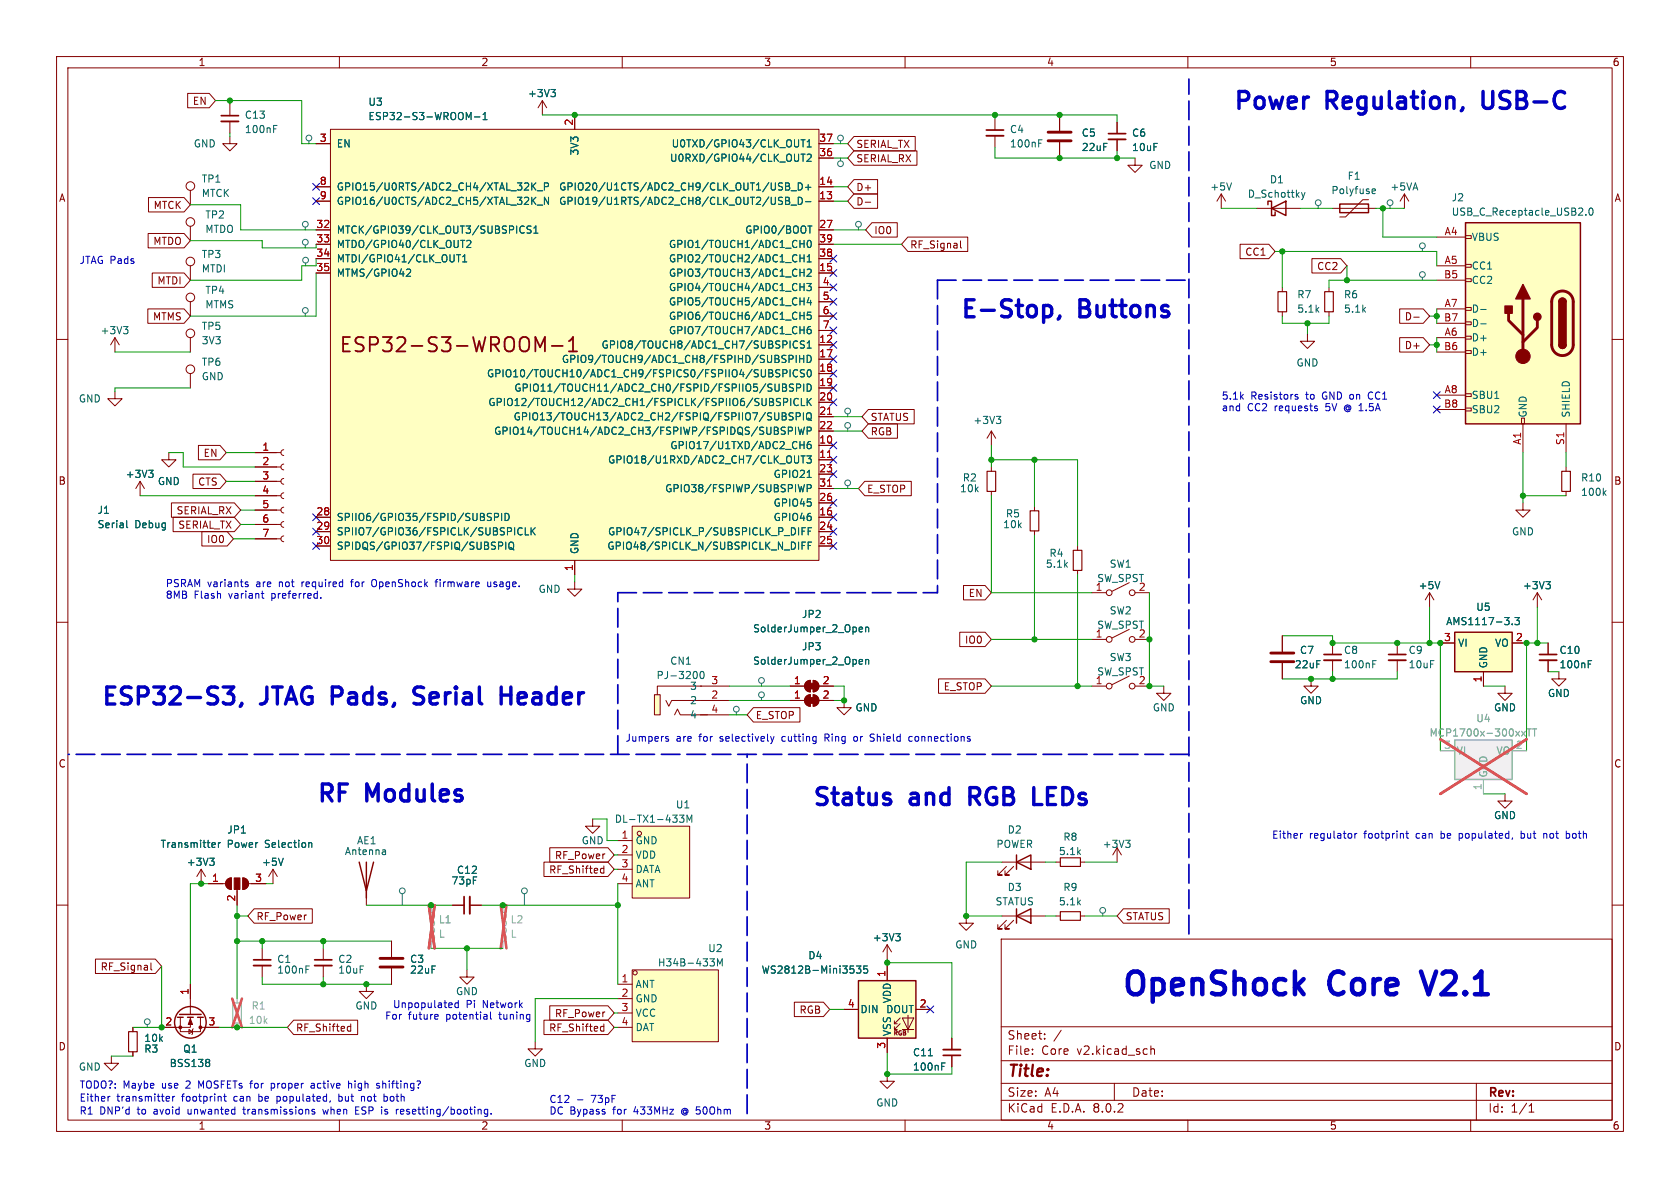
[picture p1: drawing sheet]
<svg xmlns="http://www.w3.org/2000/svg" width="297mm" height="210mm" viewBox="0 0 297 210" stroke-linecap="round" stroke-linejoin="round" font-family="sans-serif">
<defs><g id="words">
<g font-size="5.6" fill="#0000c2">
<text x="198.1" y="176.3">OpenShock</text>
<text x="235.3" y="176.3">Core</text>
<text x="253.5" y="176.3">V2.1</text>
</g>
<g font-size="4.2" fill="#0000c2">
<text x="217.9" y="19.6">Power</text>
<text x="234.7" y="19.6">Regulation,</text>
<text x="263.5" y="19.6">USB-C</text>
<text x="169.7" y="56.4">E-Stop,</text>
<text x="191" y="56.4">Buttons</text>
<text x="17.8" y="124.8">ESP32-S3,</text>
<text x="46.4" y="124.8">JTAG Pads,</text>
<text x="75.8" y="124.8">Serial</text>
<text x="92.3" y="124.8">Header</text>
<text x="55.9" y="142">RF</text>
<text x="64.9" y="142">Modules</text>
<text x="143.5" y="142.6">Status</text>
<text x="161.1" y="142.6">and</text>
<text x="172.8" y="142.6">RGB</text>
<text x="185.3" y="142.6">LEDs</text>
</g>
<text font-size="3.5" fill="#840000" x="59.8" y="62.7">ESP32-S3-WROOM-1</text>
<text font-size="2.8" fill="#840000" x="178" y="190.9">Title:</text>
<g font-size="2.1" fill="#840000">
<text x="178" y="184">Sheet:</text>
<text x="178" y="186.7">File:</text>
<text x="184.1" y="186.7">Core</text>
<text x="190.5" y="186.7">v2.kicad_sch</text>
<text x="178" y="196.9">KiCad</text>
<text x="178" y="194.1">Size:</text>
<text x="184.7" y="194.1">A4</text>
<text x="185.7" y="196.9">E.D.A.</text>
<text x="193.3" y="196.9">8.0.2</text>
<text x="200" y="194.1">Date:</text>
<text x="263" y="194.3">Rev:</text>
<text x="263" y="196.9">Id:</text>
<text x="267.1" y="196.9">1/1</text>
</g>
<g font-size="1.8" fill="#840000">
<text x="35" y="11.9">1</text>
<text x="85" y="11.9">2</text>
<text x="135" y="11.9">3</text>
<text x="185" y="11.9">4</text>
<text x="235" y="11.9">5</text>
<text x="285" y="11.9">6</text>
<text x="34" y="18.7">EN</text>
<text x="151.3" y="26.4">SERIAL_TX</text>
<text x="151.3" y="28.9">SERIAL_RX</text>
<text x="10.3" y="35.9">A</text>
<text x="151.3" y="34">D+</text>
<text x="285.3" y="35.9">A</text>
<text x="27.1" y="37.1">MTCK</text>
<text x="151.3" y="36.5">D-</text>
<text x="154.5" y="41.6">IO0</text>
<text x="27" y="43.5">MTDO</text>
<text x="160.8" y="44.1">RF_Signal</text>
<text x="220" y="45.4">CC1</text>
<text x="232.7" y="47.9">CC2</text>
<text x="27.7" y="50.5">MTDI</text>
<text x="26.9" y="56.8">MTMS</text>
<text x="248.3" y="56.8">D-</text>
<text x="248.3" y="61.9">D+</text>
<text x="153.8" y="77.2">RGB</text>
<text x="153.8" y="74.6">STATUS</text>
<text x="35.9" y="81">EN</text>
<text x="10.3" y="85.9">B</text>
<text x="34.9" y="86">CTS</text>
<text x="153.2" y="87.3">E_STOP</text>
<text x="285.3" y="85.9">B</text>
<text x="31.1" y="91.1">SERIAL_RX</text>
<text x="31.4" y="93.7">SERIAL_TX</text>
<text x="36.5" y="96.2">IO0</text>
<text x="171.1" y="105.7">EN</text>
<text x="170.5" y="114">IO0</text>
<text x="166.7" y="122.2">E_STOP</text>
<text x="133.5" y="127.3">E_STOP</text>
<text x="10.3" y="135.9">C</text>
<text x="285.3" y="135.9">C</text>
<text x="97" y="154.6">RF_Shifted</text>
<text x="98" y="152.1">RF_Power</text>
<text x="45.2" y="162.9">RF_Power</text>
<text x="198.9" y="162.9">STATUS</text>
<text x="17.7" y="171.8">RF_Signal</text>
<text x="141.2" y="179.4">RGB</text>
<text x="10.3" y="185.9">D</text>
<text x="52.2" y="182.6">RF_Shifted</text>
<text x="97" y="182.6">RF_Shifted</text>
<text x="98" y="180">RF_Power</text>
<text x="285.3" y="185.9">D</text>
<text x="35" y="199.9">1</text>
<text x="85" y="199.9">2</text>
<text x="135" y="199.9">3</text>
<text x="185" y="199.9">4</text>
<text x="235" y="199.9">5</text>
<text x="285" y="199.9">6</text>
</g>
<g font-size="1.8" fill="#006464">
<text x="93.2" y="17.4">+3V3</text>
<text x="43.2" y="23.7">100nF</text>
<text x="43.2" y="21.2">C13</text>
<text x="65" y="18.9">U3</text>
<text x="65" y="21.4">ESP32-S3-WROOM-1</text>
<text x="178.4" y="23.7">C4</text>
<text x="34.2" y="26.3">GND</text>
<text x="59.4" y="26.3">EN</text>
<text x="102.5" y="27.6" transform="rotate(-90 102.5 27.6)">3V3</text>
<text x="118.3" y="28.8">U0RXD/GPIO44/CLK_OUT2</text>
<text x="118.6" y="26.3">U0TXD/GPIO43/CLK_OUT1</text>
<text x="178.4" y="26.3">100nF</text>
<text x="191.1" y="24.4">C5</text>
<text x="191.1" y="26.9">22uF</text>
<text x="200" y="24.4">C6</text>
<text x="200" y="26.9">10uF</text>
<text x="35.6" y="32.5">TP1</text>
<text x="35.6" y="35">MTCK</text>
<text x="59.4" y="33.9">GPIO15/U0RTS/ADC2_CH4/XTAL_32K_P</text>
<text x="98.7" y="33.9">GPIO20/U1CTS/ADC2_CH9/CLK_OUT1/USB_D+</text>
<text x="203.1" y="30.1">GND</text>
<text x="213.9" y="33.9">+5V</text>
<text x="220.5" y="35.2">D_Schottky</text>
<text x="224.4" y="32.6">D1</text>
<text x="235.3" y="34.5">Polyfuse</text>
<text x="238.1" y="32">F1</text>
<text x="245.7" y="33.9">+5VA</text>
<text x="256.6" y="35.8">J2</text>
<text x="36.2" y="38.8">TP2</text>
<text x="36.2" y="41.4">MTDO</text>
<text x="59.4" y="41.5">MTCK/GPIO39/CLK_OUT3/SUBSPICS1</text>
<text x="59.4" y="36.4">GPIO16/U0CTS/ADC2_CH5/XTAL_32K_N</text>
<text x="98.7" y="36.4">GPIO19/U1RTS/ADC2_CH8/CLK_OUT2/USB_D-</text>
<text x="131.6" y="41.5">GPIO0/BOOT</text>
<text x="256.6" y="38.3">USB_C_Receptacle_USB2.0</text>
<text x="35.6" y="45.8">TP3</text>
<text x="59.4" y="44">MTDO/GPIO40/CLK_OUT2</text>
<text x="59.4" y="46.6">MTDI/GPIO41/CLK_OUT1</text>
<text x="118.2" y="46.6">GPIO2/TOUCH2/ADC1_CH1</text>
<text x="118.2" y="44">GPIO1/TOUCH1/ADC1_CH0</text>
<text x="260.1" y="42.8">VBUS</text>
<text x="260.1" y="47.9">CC1</text>
<text x="35.6" y="48.4">MTDI</text>
<text x="36.2" y="52.2">TP4</text>
<text x="59.4" y="49.1">MTMS/GPIO42</text>
<text x="118.2" y="49.1">GPIO3/TOUCH3/ADC1_CH2</text>
<text x="118.2" y="51.7">GPIO4/TOUCH4/ADC1_CH3</text>
<text x="229.2" y="52.9">R7</text>
<text x="237.5" y="52.9">R6</text>
<text x="260.1" y="50.4">CC2</text>
<text x="17.7" y="59.3">+3V3</text>
<text x="35.6" y="58.5">TP5</text>
<text x="36.2" y="54.7">MTMS</text>
<text x="118.2" y="54.2">GPIO5/TOUCH5/ADC1_CH4</text>
<text x="118.2" y="56.7">GPIO6/TOUCH6/ADC1_CH5</text>
<text x="118.2" y="59.3">GPIO7/TOUCH7/ADC1_CH6</text>
<text x="229.2" y="55.5">5.1k</text>
<text x="237.5" y="55.5">5.1k</text>
<text x="260.1" y="55.5">D-</text>
<text x="260.1" y="58">D-</text>
<text x="35.6" y="64.9">TP6</text>
<text x="35.6" y="61.1">3V3</text>
<text x="99.2" y="64.4">GPIO9/TOUCH9/ADC1_CH8/FSPIHD/SUBSPIHD</text>
<text x="106.2" y="61.8">GPIO8/TOUCH8/ADC1_CH7/SUBSPICS1</text>
<text x="229.1" y="65">GND</text>
<text x="260.1" y="60.6">D+</text>
<text x="260.1" y="63.1">D+</text>
<text x="13.8" y="71.3">GND</text>
<text x="35.6" y="67.4">GND</text>
<text x="86" y="66.9">GPIO10/TOUCH10/ADC1_CH9/FSPICS0/FSPIIO4/SUBSPICS0</text>
<text x="86.2" y="72">GPIO12/TOUCH12/ADC2_CH1/FSPICLK/FSPIIO6/SUBSPICLK</text>
<text x="90.8" y="69.4">GPIO11/TOUCH11/ADC2_CH0/FSPID/FSPIIO5/SUBSPID</text>
<text x="260.1" y="70.7">SBU1</text>
<text x="87.3" y="77.1">GPIO14/TOUCH14/ADC2_CH3/FSPIWP/FSPIDQS/SUBSPIWP</text>
<text x="90.7" y="74.5">GPIO13/TOUCH13/ADC2_CH2/FSPIQ/FSPIIO7/SUBSPIQ</text>
<text x="172" y="75.2">+3V3</text>
<text x="260.1" y="73.3">SBU2</text>
<text x="270.1" y="73.9" transform="rotate(-90 270.1 73.9)">GND</text>
<text x="277.7" y="73.9" transform="rotate(-90 277.7 73.9)">SHIELD</text>
<text x="107.4" y="82.1">GPIO18/U1RXD/ADC2_CH7/CLK_OUT3</text>
<text x="118.4" y="79.6">GPIO17/U1TXD/ADC2_CH6</text>
<text x="22.1" y="84.7">+3V3</text>
<text x="27.8" y="86">GND</text>
<text x="117.5" y="87.2">GPIO38/FSPIWP/SUBSPIWP</text>
<text x="136.7" y="84.7">GPIO21</text>
<text x="136.7" y="89.8">GPIO45</text>
<text x="169.6" y="87.2">10k</text>
<text x="170.1" y="85.3">R2</text>
<text x="279.4" y="85.3">R10</text>
<text x="279.4" y="87.9">100k</text>
<text x="17.2" y="91">J1</text>
<text x="17.2" y="93.6">Serial</text>
<text x="23.8" y="93.6">Debug</text>
<text x="59.4" y="92.3">SPIIO6/GPIO35/FSPID/SUBSPID</text>
<text x="59.4" y="94.8">SPIIO7/GPIO36/FSPICLK/SUBSPICLK</text>
<text x="107.4" y="94.8">GPIO47/SPICLK_P/SUBSPICLK_P_DIFF</text>
<text x="136.7" y="92.3">GPIO46</text>
<text x="177.2" y="93.6">10k</text>
<text x="177.7" y="91.7">R5</text>
<text x="267.2" y="94.8">GND</text>
<text x="59.4" y="97.4">SPIDQS/GPIO37/FSPIQ/SUBSPIQ</text>
<text x="102.5" y="98" transform="rotate(-90 102.5 98)">GND</text>
<text x="107.3" y="97.4">GPIO48/SPICLK_N/SUBSPICLK_N_DIFF</text>
<text x="184.8" y="100.6">5.1k</text>
<text x="185.4" y="98.7">R4</text>
<text x="196.1" y="100.6">SW1</text>
<text x="95.1" y="105">GND</text>
<text x="193.6" y="104.5">1</text>
<text x="193.9" y="103.1">SW_SPST</text>
<text x="201.2" y="104.5">2</text>
<text x="250.7" y="104.4">+5V</text>
<text x="269.1" y="104.4">+3V3</text>
<text x="133" y="112">SolderJumper_2_Open</text>
<text x="141.7" y="109.4">JP2</text>
<text x="193.6" y="112.8">1</text>
<text x="193.9" y="111.4">SW_SPST</text>
<text x="196.1" y="108.8">SW2</text>
<text x="201.2" y="112.8">2</text>
<text x="255.6" y="110.7">AMS1117-3.3</text>
<text x="260.9" y="108.2">U5</text>
<text x="118.4" y="117.7">CN1</text>
<text x="133" y="117.7">SolderJumper_2_Open</text>
<text x="141.7" y="115.2">JP3</text>
<text x="193.9" y="119.6">SW_SPST</text>
<text x="196.1" y="117.1">SW3</text>
<text x="228.8" y="118.3">22uF</text>
<text x="229.7" y="115.8">C7</text>
<text x="237.5" y="115.8">C8</text>
<text x="237.5" y="118.3">100nF</text>
<text x="248.9" y="115.8">C9</text>
<text x="248.9" y="118.3">10uF</text>
<text x="257.7" y="114.5">VI</text>
<text x="263.1" y="118.2" transform="rotate(-90 263.1 118.2)">GND</text>
<text x="264.2" y="114.5">VO</text>
<text x="275.6" y="115.8">C10</text>
<text x="275.6" y="118.3">100nF</text>
<text x="116" y="120.2">PJ-3200</text>
<text x="121.9" y="124.7">2</text>
<text x="121.9" y="122.1">3</text>
<text x="151.1" y="126">GND</text>
<text x="193.6" y="121">1</text>
<text x="201.2" y="121">2</text>
<text x="203.7" y="126">GND</text>
<text x="229.7" y="124.7">GND</text>
<text x="264" y="126">GND</text>
<text x="273.6" y="123.4">GND</text>
<text x="121.9" y="127.2">4</text>
<text x="119.4" y="143.1">U1</text>
<text x="40.1" y="147.5">JP1</text>
<text x="63" y="149.5">AE1</text>
<text x="102.7" y="149.5">GND</text>
<text x="108.6" y="145.6">DL-TX1-433M</text>
<text x="112.3" y="149.5">GND</text>
<text x="178" y="147.5">D2</text>
<text x="187.9" y="148.8">R8</text>
<text x="264" y="145">GND</text>
<text x="28.3" y="150.1">Transmitter</text>
<text x="32.9" y="153.3">+3V3</text>
<text x="40.2" y="150.1">Power</text>
<text x="46.2" y="153.3">+5V</text>
<text x="47" y="150.1">Selection</text>
<text x="60.9" y="151.4">Antenna</text>
<text x="80.7" y="154.7">C12</text>
<text x="112.3" y="152">VDD</text>
<text x="112.3" y="154.5">DATA</text>
<text x="176.1" y="150.1">POWER</text>
<text x="187.1" y="151.4">5.1k</text>
<text x="194.8" y="150.1">+3V3</text>
<text x="79.7" y="156.6">73pF</text>
<text x="112.3" y="157.1">ANT</text>
<text x="175.9" y="160.2">STATUS</text>
<text x="178" y="157.7">D3</text>
<text x="187.1" y="160.2">5.1k</text>
<text x="187.9" y="157.7">R9</text>
<text x="154.2" y="166.6">+3V3</text>
<text x="168.8" y="167.9">GND</text>
<text x="48.9" y="170.4">C1</text>
<text x="48.9" y="172.3">100nF</text>
<text x="59.7" y="170.4">C2</text>
<text x="59.7" y="172.3">10uF</text>
<text x="72.4" y="170.4">C3</text>
<text x="72.4" y="172.3">22uF</text>
<text x="116.2" y="171">H34B-433M</text>
<text x="125.1" y="168.5">U2</text>
<text x="134.5" y="172.3">WS2812B-Mini3535</text>
<text x="142.8" y="169.8">D4</text>
<text x="62.7" y="178.7">GND</text>
<text x="80.5" y="176.1">GND</text>
<text x="112.3" y="174.9">ANT</text>
<text x="112.3" y="177.4">GND</text>
<text x="112.3" y="179.9">VCC</text>
<text x="152" y="179.3">DIN</text>
<text x="156.6" y="179.3">DOUT</text>
<text x="157.7" y="177.4" transform="rotate(-90 157.7 177.4)">VDD</text>
<text x="25.4" y="184.4">10k</text>
<text x="112.3" y="182.5">DAT</text>
<text x="157.7" y="183.3" transform="rotate(-90 157.7 183.3)">VSS</text>
<text x="13.8" y="189.5">GND</text>
<text x="25.4" y="186.3">R3</text>
<text x="29.9" y="188.8">BSS138</text>
<text x="32.3" y="186.3">Q1</text>
<text x="92.6" y="188.8">GND</text>
<text x="161.3" y="189.5">100nF</text>
<text x="161.3" y="186.9">C11</text>
<text x="154.8" y="195.8">GND</text>
</g>
<g font-size="1.8" fill="#a90000">
<text x="101.3" y="22.3" transform="rotate(-90 101.3 22.3)">2</text>
<text x="56.4" y="25.1">3</text>
<text x="144.7" y="27.7">36</text>
<text x="144.7" y="25.1">37</text>
<text x="56.4" y="32.8">8</text>
<text x="56.4" y="35.3">9</text>
<text x="144.7" y="35.3">13</text>
<text x="144.7" y="32.8">14</text>
<text x="55.8" y="40.4">32</text>
<text x="144.7" y="40.4">27</text>
<text x="255.3" y="41.7">A4</text>
<text x="55.8" y="42.9">33</text>
<text x="55.8" y="45.5">34</text>
<text x="144.7" y="45.5">38</text>
<text x="144.7" y="42.9">39</text>
<text x="255.3" y="46.7">A5</text>
<text x="55.8" y="48">35</text>
<text x="144.7" y="48">15</text>
<text x="145.3" y="50.5">4</text>
<text x="145.3" y="53.1">5</text>
<text x="255.2" y="49.3">B5</text>
<text x="145.3" y="55.6">6</text>
<text x="145.3" y="58.2">7</text>
<text x="255.2" y="56.9">B7</text>
<text x="255.3" y="59.4">A6</text>
<text x="255.3" y="54.4">A7</text>
<text x="144.7" y="60.7">12</text>
<text x="144.7" y="63.2">17</text>
<text x="144.7" y="65.8">18</text>
<text x="255.2" y="62">B6</text>
<text x="144.7" y="68.3">19</text>
<text x="144.7" y="70.9">20</text>
<text x="255.3" y="69.6">A8</text>
<text x="144.7" y="73.4">21</text>
<text x="144.7" y="75.9">22</text>
<text x="255.2" y="72.1">B8</text>
<text x="46.3" y="79.8">1</text>
<text x="46.3" y="82.3">2</text>
<text x="144.7" y="78.5">10</text>
<text x="144.7" y="81">11</text>
<text x="144.7" y="83.6">23</text>
<text x="269" y="78.7" transform="rotate(-90 269 78.7)">A1</text>
<text x="276.6" y="78.8" transform="rotate(-90 276.6 78.8)">S1</text>
<text x="46.3" y="84.8">3</text>
<text x="46.3" y="87.4">4</text>
<text x="46.3" y="89.9">5</text>
<text x="144.7" y="88.6">26</text>
<text x="144.7" y="86.1">31</text>
<text x="46.3" y="92.5">6</text>
<text x="46.3" y="95">7</text>
<text x="55.8" y="91.2">28</text>
<text x="55.8" y="93.7">29</text>
<text x="144.7" y="91.2">16</text>
<text x="144.7" y="93.7">24</text>
<text x="55.8" y="96.3">30</text>
<text x="101.3" y="101" transform="rotate(-90 101.3 101)">1</text>
<text x="144.7" y="96.3">25</text>
<text x="255.2" y="113.4">3</text>
<text x="267.9" y="113.4">2</text>
<text x="125.7" y="123.6">2</text>
<text x="125.7" y="121">3</text>
<text x="140.3" y="123.6">1</text>
<text x="140.3" y="121">1</text>
<text x="145.3" y="123.6">2</text>
<text x="145.3" y="121">2</text>
<text x="262" y="120.7" transform="rotate(-90 262 120.7)">1</text>
<text x="125.7" y="126.1">4</text>
<text x="109.8" y="148.3">1</text>
<text x="37.4" y="156">1</text>
<text x="45" y="156">3</text>
<text x="109.8" y="150.9">2</text>
<text x="109.8" y="153.4">3</text>
<text x="109.8" y="156">4</text>
<text x="41.7" y="159.5" transform="rotate(-90 41.7 159.5)">2</text>
<text x="109.8" y="173.7">1</text>
<text x="156.6" y="172.8" transform="rotate(-90 156.6 172.8)">1</text>
<text x="33.4" y="176" transform="rotate(-90 33.4 176)">1</text>
<text x="109.8" y="176.3">2</text>
<text x="109.8" y="178.8">3</text>
<text x="149.8" y="178.2">4</text>
<text x="162.5" y="178.2">2</text>
<text x="29.1" y="181.4">2</text>
<text x="36.8" y="181.4">3</text>
<text x="109.8" y="181.4">4</text>
<text x="156.6" y="185.5" transform="rotate(-90 156.6 185.5)">3</text>
</g>
<g font-size="1.8" fill="#0000c2">
<text x="14" y="46.7">JTAG Pads</text>
<text x="215.9" y="70.7">5.1k</text>
<text x="221.1" y="70.7">Resistors</text>
<text x="231" y="70.7">to</text>
<text x="234" y="70.7">GND on</text>
<text x="242.6" y="70.7">CC1</text>
<text x="215.9" y="72.8">and</text>
<text x="220.5" y="72.8">CC2</text>
<text x="225.4" y="72.8">requests</text>
<text x="234.7" y="72.8">5V</text>
<text x="238.1" y="72.8">@ 1.5A</text>
<text x="29.2" y="103.9">PSRAM variants</text>
<text x="29.2" y="105.9">8MB</text>
<text x="34.3" y="105.9">Flash</text>
<text x="40.6" y="105.9">variant</text>
<text x="45.4" y="103.9">are</text>
<text x="48.3" y="105.9">preferred.</text>
<text x="49.6" y="103.9">not</text>
<text x="53.8" y="103.9">required</text>
<text x="62.8" y="103.9">for</text>
<text x="66.6" y="103.9">OpenShock</text>
<text x="78.1" y="103.9">firmware</text>
<text x="87.4" y="103.9">usage.</text>
<text x="110.5" y="131.2">Jumpers</text>
<text x="119.5" y="131.2">are</text>
<text x="123.7" y="131.2">for</text>
<text x="127.5" y="131.2">selectively</text>
<text x="138.7" y="131.2">cutting</text>
<text x="146.5" y="131.2">Ring</text>
<text x="151.8" y="131.2">or</text>
<text x="154.9" y="131.2">Shield</text>
<text x="161.9" y="131.2">connections</text>
<text x="224.8" y="148.3">Either</text>
<text x="231.5" y="148.3">regulator</text>
<text x="241.3" y="148.3">footprint</text>
<text x="250.6" y="148.3">can</text>
<text x="255.2" y="148.3">be</text>
<text x="258.6" y="148.3">populated,</text>
<text x="269.7" y="148.3">but</text>
<text x="273.9" y="148.3">not</text>
<text x="278.1" y="148.3">both</text>
<text x="69.4" y="178.4">Unpopulated</text>
<text x="82.4" y="178.4">Pi</text>
<text x="85.4" y="178.4">Network</text>
<text x="68" y="180.5">For</text>
<text x="72.2" y="180.5">future</text>
<text x="79" y="180.5">potential</text>
<text x="88.5" y="180.5">tuning</text>
<text x="14" y="197.1">R1</text>
<text x="14" y="194.8">Either</text>
<text x="14" y="192.6">TODO?: Maybe</text>
<text x="17.6" y="197.1">DNP'd</text>
<text x="20.6" y="194.8">transmitter</text>
<text x="24.4" y="197.1">to</text>
<text x="27.5" y="197.1">avoid</text>
<text x="28.7" y="192.6">use</text>
<text x="32.3" y="194.8">footprint</text>
<text x="33.2" y="192.6">2</text>
<text x="33.7" y="197.1">unwanted</text>
<text x="35.5" y="192.6">MOSFETs for</text>
<text x="41.6" y="194.8">can</text>
<text x="43.7" y="197.1">transmissions</text>
<text x="46.2" y="194.8">be</text>
<text x="48.8" y="192.6">proper</text>
<text x="49.6" y="194.8">populated,</text>
<text x="56" y="192.6">active</text>
<text x="58" y="197.1">when</text>
<text x="60.7" y="194.8">but</text>
<text x="62.8" y="192.6">high</text>
<text x="63.9" y="197.1">ESP</text>
<text x="64.9" y="194.8">not</text>
<text x="68.1" y="192.6">shifting?</text>
<text x="68.7" y="197.1">is</text>
<text x="69.1" y="194.8">both</text>
<text x="71.5" y="197.1">resetting/booting.</text>
<text x="97" y="195.1">C12</text>
<text x="97" y="197.1">DC Bypass</text>
<text x="104.6" y="195.1">73pF</text>
<text x="108.5" y="197.1">for</text>
<text x="112.3" y="197.1">433MHz</text>
<text x="120.9" y="197.1">@ 50Ohm</text>
</g>
<g font-size="1.8" fill="#989898">
<text x="252.6" y="130.4">MCP1700x-300xxTT</text>
<text x="260.9" y="127.9">U4</text>
<text x="257.4" y="133.6">VI</text>
<text x="263.1" y="137.5" transform="rotate(-90 263.1 137.5)">GND</text>
<text x="264.5" y="133.6">VO</text>
<text x="77.5" y="166">L</text>
<text x="77.5" y="163.4">L1</text>
<text x="90.2" y="166">L</text>
<text x="90.2" y="163.4">L2</text>
<text x="44.4" y="178.7">R1</text>
<text x="43.9" y="181.2">10k</text>
</g>
<g font-size="1.8" fill="#aaa">
<text x="255.2" y="132.5">3</text>
<text x="267.9" y="132.5">2</text>
<text x="262" y="139.8" transform="rotate(-90 262 139.8)">1</text>
</g>
<text font-size="1.1" fill="#840000" x="157.8" y="183.2">RGB</text>
</g></defs>
<g fill="none" stroke="#840000" stroke-width=".18">
<path d="M10 10h277v190h-277zM12 12h273v186h-273zM40.6 18.4v2M60 10v2M95.9 17.8l-.8 1.3M95.9 17.8v2.5M95.9 17.8l.7 1.3M110 10v2M160 10v2M210 10v2M260 10v2M33.7 33.7v2.5"/>
<path d="M40.6 24.1v1.3h1.3l-1.3 1.3-1.2-1.3h1.2M40.6 21.5v2M248.3 34.3l-.8 1.3M248.3 34.3v2.5M248.3 34.3l.7 1.3M10 60h2M285 60h2M33.7 66v2.6M10 110h2M101.6 102.9v1.2h1.3l-1.3 1.3-1.3-1.3h1.3M285 110h2M10 160h2"/>
<path d="M285 160h2M80 160h2M83.1 160h2M177 166h108v32h-108zM60 198v2M110 198v2M160 198v2M177 194.5h108M177 191.5h108M177 187.5h108M177 181.5h108M182.5 186.3v.1"/>
<path d="M182.5 185.5v.1M184.7 183.6v.1M184.7 182.8v.1M187.6 182.1l-1.3 2M197 191.5v3M203.5 184.9v1.5M203.5 185.5l.2-.1 .3 .1 .1 .9M210 198v2M260 198v2M261 191.5v6.5M270.3 196.6h.9M270.3 195.5l.4-.4v1.5"/>
<circle cx="33.7" cy="32.9" r=".76"/>
<circle cx="33.7" cy="65.3" r=".76"/>
</g>
<path d="M88.9 161.3a.64 .64 0 0 1 .6 .6 .64 .64 0 0 1-.6 .7 .64 .64 0 0 1 .6 .6 .64 .64 0 0 1-.6 .6 .64 .64 0 0 1 .6 .7 .64 .64 0 0 1-.6 .6 .63 .63 0 0 1 .6 .6 .63 .63 0 0 1-.6 .7v1.2M88.9 160v1.3" fill="none" stroke="#a1a1a1" stroke-width=".18"/>
<path d="M88.5 160l1 7.6M89.5 160l-1 7.6" fill="none" stroke="#e75356" stroke-width=".46"/>
<path d="M39.1 21.5h3.1M83.1 158.5v3" fill="none" stroke="#840000" stroke-width=".33"/>
<path d="M39.1 20.4h3.1M82 158.5v3" fill="none" stroke="#840000" stroke-width=".3"/>
<path d="M97.4 15.8h.8l-.4 .5M97.9 16.3l.3 .2v.3l-.3 .3M48.4 22.8h.4M48.4 22.2h.6" fill="none" stroke="#006464" stroke-width=".18"/>
<path d="M58.4 22.9h86.4v76.2h-86.4z" fill="#ffffc2"/>
<g fill="none" stroke="#840000" stroke-width=".18">
<path d="M55.9 35.6h2.5M55.9 33h2.5M55.9 25.4h2.5M58.4 22.9h86.4v76.2h-86.4zM101.6 20.3v2.6M144.8 35.6h2.5M144.8 33h2.5M144.8 25.4h2.5M144.8 27.9h2.5M55.9 48.3h2.5M55.9 40.6h2.5M55.9 43.2h2.5"/>
<path d="M55.9 45.7h2.5M144.8 48.3h2.5M144.8 40.6h2.5M144.8 43.2h2.5M144.8 45.7h2.5M144.8 50.8h2.5M144.8 53.3h2.5M144.8 55.9h2.5M144.8 58.4h2.5M144.8 78.7h2.5M144.8 61h2.5M144.8 63.5h2.5"/>
<path d="M144.8 66h2.5M144.8 68.6h2.5M144.8 71.1h2.5M144.8 73.7h2.5M144.8 76.2h2.5M55.9 91.4h2.5M55.9 94h2.5M55.9 96.5h2.5M101.6 99.1v2.5M144.8 81.3h2.5M144.8 91.4h2.5M144.8 83.8h2.5"/>
<path d="M144.8 94h2.5M144.8 96.5h2.5M144.8 88.9h2.5M144.8 86.4h2.5M104.8 144.8v1.3h1.2l-1.2 1.2-1.3-1.2h1.3M177.2 152.4h7.6M177.9 153.2l-1.5 1.5h.8h-.8v-.8M179.2 153.2l-1.5 1.5h.7h-.7v-.8M186.7 152.4h.8M191 152.4h.8M69.2 166.4v2.8M69.2 171.2v2.8"/>
<path d="M82.5 171.5v1.2h1.3l-1.3 1.3-1.2-1.3h1.2M156.8 167l-.7 1.3M156.8 167v2.5M156.8 167l.8 1.3M170.8 161.9v1.3h1.3l-1.3 1.3-1.3-1.3h1.3M177.2 161.9h7.6M177.9 162.7l-1.5 1.5h.8h-.8v-.8M179.2 162.7l-1.5 1.5h.7h-.7v-.8M186.7 161.9h.8M191 161.9h.8M94.6 184.2v1.2h1.3l-1.3 1.3-1.3-1.3h1.3M168.3 183.5v2"/>
<path d="M168.3 186.6v2"/>
</g>
<path d="M95.5 61.4l.8-1.8v2.5M97.5 61.2h2M100.6 62.1h1.4M100.6 60.3l.7-.7v2.5" fill="none" stroke="#840000" stroke-width=".32"/>
<g fill="none" stroke="#006464" stroke-width=".18">
<path d="M82.9 20.8l.4-.9v1.3M83.9 20.7h1M85.4 21.2h.7M85.4 20.2l.4-.3v1.3M94 32.3v1.3M94 34.9v1.2M94.2 32.9l.5 .7M94.2 35.4l.5 .7M94.7 32.3l-.7 .8M94.7 34.9l-.7 .7M95 36.3h.9M95 33.7h.9"/>
<path d="M96.2 33l.6-.1 .2-.1-.1-.3-.7-.2v1.3M97 34.9v1.2l-.8-1.2v1.2M138.2 34.9h.1M138.3 35.7v.3M138.9 32.3h.4l.3 .3-.3 .3 .3 .2v.3l-.2 .2h-.5zM138.9 34.9h.4l.3 .2-.3 .4 .3 .1v.3l-.2 .2h-.5zM138.9 35.5h.4M138.9 32.9h.4M139.9 36.3h.9M139.9 33.7h.9M141.1 34.9a.64 .64 0 0 1 .8 .6 .64 .64 0 0 1-.8 .6zM141.1 32.3a.64 .64 0 0 1 .8 .7 .64 .64 0 0 1-.8 .6z"/>
<path d="M141.6 27.2h.7M141.6 24.7h.7M142 24.7v1.3M142 27.2v1.3M142.4 35.7h1M142.4 33.1h1M142.7 27.4l.5-.2 .2 .4-.8 .9h.8M142.7 25.1l.4-.4v1.3M142.7 26h.7M142.8 39.9h.7M142.9 32.6v1M143.2 39.9v1.3"/>
<path d="M72.1 47.6h.4l.1 .3-.8 .9h.8M80.7 45h.7M81.1 45v1.3M81.4 42.5h.8M81.8 42.5v1.3M81.8 46.3h.7M81.8 45.4l.4-.4v1.3M82.5 42.6l.5-.1 .2 .4-.7 .9h.7M92.7 40.1a.6 .6 0 0 0-.9 .4 .6 .6 0 0 0 .6 .7l.3-.1M93.9 40l-.5-.1-.2 .2v.3l.6 .3 .1 .3-.3 .2h-.4M94.4 41.2h.7M94.4 40.3l.3-.4v1.3"/>
<path d="M141.4 45v1.3M141.4 48.2h.8M141.4 45.6h.8M141.4 43.1h.8M141.4 50.7h.8M141.4 53.3h.8M141.4 55.8h.8M141.4 58.3h.8M142.2 42.5v1.3M142.2 45v1.3M142.2 47.6v1.2M142.2 50.1v1.3"/>
<path d="M142.2 52.6v1.3M142.2 55.2v1.3M142.2 57.7v1.3M142.6 50.1h.8l-.4 .5 .4 .1v.6l-.2 .1-.6-.1M142.7 47.7l.5-.1 .2 .3-.8 .9h.8M142.7 45.4l.4-.4v1.3M142.7 46.3h.7M142.8 42.6l.2-.1a.68 .68 0 0 1 .4 .6 .68 .68 0 0 1-.4 .7l-.2-.2-.1-.3zM143 52.6l-.3 .9h.8M143.3 57.7l-.4 .1a.86 .86 0 0 0 0 1.2l.5-.1v-.4l-.2-.3-.4 .1-.1 .2M143.3 53.1v.8M143.4 55.2h-.6l-.1 .6 .2-.1h.4l.1 .2v.4l-.2 .2-.5-.2"/>
<path d="M137.3 70.8l.7 .5-.3 .4-.4-.1M137.7 73v1l-.3 .2M137.7 67.9v1l-.1 .2-.3 .1M137.9 65.4l-.5-.1-.2 .2v.3l.5 .3 .2 .3-.3 .2h-.5M138 70.5l-.5-.1-.2 .3M138.3 73h.4l.2 .2-.2 .4 .2 .1 .1 .3-.2 .2h-.5zM138.3 73.6h.4M138.3 67.9h.5l.2 .2-.2 .4 .2 .1 .1 .3-.3 .3h-.5zM138.3 68.5h.5M138.4 66h.6l.1-.2v-.3l-.7-.2v1.3M138.5 71.1l.6-.1 .1-.1v-.3l-.7-.2v1.3M138.8 75.6l-.5-.1-.1 .1v.4l.5 .2 .1 .3-.2 .3-.5-.1"/>
<path d="M139.4 76.2l.6-.1 .1-.2-.1-.3-.6-.1v1.3M139.5 63.5l.6-.1 .1-.2v-.3l-.7-.1v1.3M139.7 65.3v1.3M139.8 70.4v1.3M140.2 73h-.5l-.2 .2 .1 .3 .6 .3v.3l-.2 .1h-.5M140.3 68l-.5-.1-.2 .2 .1 .3 .5 .3v.3l-.2 .2-.4-.1M140.6 75.5v1.3M140.8 73.6h.6l.1-.2-.1-.3-.6-.1v1.2M140.8 62.8v1.3M140.8 68.6l.6-.1 .1-.2v-.3l-.7-.1v1.3M141 60.4a.6 .6 0 0 0-.8 .4 .6 .6 0 0 0 .6 .7l.2-.1M141 65.5a.6 .6 0 0 0-.8 .4 .6 .6 0 0 0 .6 .7l.2-.1"/>
<path d="M141.1 70.6a.6 .6 0 0 0-.8 .4 .6 .6 0 0 0 .6 .7l.2-.1M141.1 75.5l.3 1.3 .3-.9 .2 .9 .3-1.3M141.4 62.8v1.3M141.4 63.4h.7M141.4 78v1.3M141.4 78.7h.8M141.7 70.4v1.3h.6M142 73v1.2M142.1 62.8v1.3M142.1 67.9v1.3M142.2 78v1.3M142.2 60.3h-.5l-.2 .2 .1 .3 .6 .3v.3l-.2 .1h-.5"/>
<path d="M142.2 65.4l-.5-.1-.2 .3 .1 .3 .6 .2v.4l-.2 .1h-.5M142.6 73.2l.3-.2a.43 .43 0 0 1 .5 .4v.4a.42 .42 0 0 1-.4 .5 .42 .42 0 0 1-.4-.5zM142.7 62.8a.64 .64 0 0 1 .7 .6 .64 .64 0 0 1-.7 .7zM142.7 67.9a.64 .64 0 0 1 .7 .6 .64 .64 0 0 1-.7 .7zM142.7 70.4v1.3M142.7 76.2l.6-.1 .1-.2v-.3l-.7-.1v1.3M142.7 61.5h.7M142.7 60.6l.4-.3v1.2M142.8 65.5l.2-.2a.68 .68 0 0 1 .4 .7 .68 .68 0 0 1-.4 .6l-.2-.1-.1-.4zM142.8 73.9l.7 .5M142.9 71l.5 .7M143.3 78l-.4 .1a.86 .86 0 0 0 0 1.2l.5-.1v-.4l-.2-.3-.4 .1-.1 .2"/>
<path d="M143.4 70.4l-.7 .8M86.4 91.4l.4 .1 .1 .3-.3 .2h-.3M86.4 90.7l.5 .1M87.4 91.4h.6l.1-.2v-.3l-.7-.2v1.3M88.1 96.5l.6-.1 .2-.1-.1-.3-.7-.2v1.3M88.7 90.7v1.3M89.3 90.7a.64 .64 0 0 1 .7 .7 .64 .64 0 0 1-.7 .6zM89.4 95.8v1.3M90 96l.3-.2a.43 .43 0 0 1 .5 .5v.4a.42 .42 0 0 1-.4 .4 .42 .42 0 0 1-.4-.4zM90.2 96.8l.4 .2M90.6 97l.3 .2M91 93.3v1.3"/>
<path d="M92.3 93.4a.6 .6 0 0 0-.8 .4 .6 .6 0 0 0 .6 .8l.2-.2M92.9 93.3v1.3h.6M93.9 93.3v1.3M94.1 93.8l.5 .8M94.6 93.3l-.7 .7M140.5 80.6v1l.2 .3 .4-.1 .1-.2v-1M141.2 93.3v1.3M141.2 95.8v1.3M141.6 80.6h.7M141.8 93.9h.4M141.8 96.4h.4M142 80.6v1.3"/>
<path d="M142.2 85.7l-.3 1.2-.2-.9-.3 .9M142.4 93.3h-.6v1.3M142.4 95.8h-.6v1.3M142.6 80.6h.8l-.4 .5 .4 .1v.5l-.2 .2-.6-.2M142.7 86.3h.6l.1-.2v-.3l-.7-.1v1.2M142.7 84.4h.7M142.9 93.9h.4M142.9 96.4h.4M143.5 93.3h-.6v1.3M143.5 95.8h-.6v1.3M158.4 165h.7l-.4 .5M158.9 165.5l.2 .3v.3l-.2 .2"/>
<path d="M164.1 186.6h.7M166.5 188.5h.4M166.5 187.9h.6"/>
</g>
<path d="M146.3 73.2h.7M146.3 80.9h.7M146.3 85.9h.7" fill="none" stroke="#a90000" stroke-width=".18"/>
<path d="M187.5 151.6h3.5v1.6h-3.5zM187.5 161.2h3.5v1.5h-3.5z" fill="none" stroke="#840000" stroke-width=".2"/>
<path d="M179.7 152.4l2.5-1.3v2.6zM179.7 151.1v2.6M179.7 161.9l2.5-1.2v2.5zM179.7 160.7v2.5" fill="none" stroke="#840000" stroke-width=".25"/>
<path d="M67.2 170.9h4M67.2 169.4h4" fill="none" stroke="#840000" stroke-width=".51"/>
<path d="M166.8 185.5h3" fill="none" stroke="#840000" stroke-width=".33"/>
<path d="M166.8 186.6h3" fill="none" stroke="#840000" stroke-width=".3"/>
<path d="M111.8 146.1h10.1v12.7h-10.1z" fill="#ffffc2"/>
<g fill="none" stroke="#840000" stroke-width=".18">
<path d="M182.9 89.5v.8M182.9 93.9v.7M190.5 96.5v.8M190.5 100.8v.8M109.2 148.6h2.6M109.2 151.1h2.6M109.2 153.7h2.6M109.2 156.2h2.6M111.8 146.1h10.1v12.7h-10.1z"/>
<circle cx="113" cy="147.3" r=".38"/>
</g>
<path d="M120.1 144.1h.8l-.4 .5 .4 .1v.5l-.2 .2-.5-.1M121.5 145.4v-1.3l.4 .9 .4-.9v1.3" fill="none" stroke="#006464" stroke-width=".18"/>
<path d="M182.1 90.3h1.5v3.6h-1.5zM189.7 97.3h1.6v3.5h-1.6z" fill="none" stroke="#840000" stroke-width=".2"/>
<path d="M111.8 171.5h15.2v12.7h-15.2z" fill="#ffffc2"/>
<g fill="none" stroke="#840000" stroke-width=".18">
<path d="M175.9 21v2M175.9 24v2M33.7 40v2.5M33.7 59.7v2.5M50.2 79.5l-.4 .2-.1 .3 .1 .4 .4 .1M175.3 76.2v2.5M175.3 76.2l-.8 1.3M175.3 76.2l.7 1.3M24.8 85.1l-.8 1.3M24.8 85.1v2.5M24.8 85.1l.7 1.3M29.8 80v1.3h1.3l-1.3 1.3-1.2-1.3h1.2"/>
<path d="M45.1 95.3h4.6M45.1 92.7h4.6M45.1 90.2h4.6M45.1 87.6h4.6M45.1 85.1h4.6M45.1 82.6h4.6M45.1 80h4.6M50.2 94.7l-.4 .2-.1 .4 .1 .3 .4 .2M50.2 92.2l-.4 .2-.1 .3 .1 .4 .4 .1M50.2 89.7l-.4 .1-.1 .4 .1 .3 .4 .2M50.2 87.1l-.4 .2-.1 .3 .1 .4 .4 .1M50.2 84.6l-.4 .1-.1 .4 .1 .4 .4 .1"/>
<path d="M50.2 82l-.4 .2-.1 .4 .1 .3 .4 .2M175.3 82.6v.7M175.3 86.9v.7M149.2 123.8v1.3h1.3l-1.3 1.3-1.2-1.3h1.2M266.1 140.3v1.3h1.2l-1.2 1.3-1.3-1.3h1.3M109.2 174h2.6M109.2 176.5h2.6M109.2 179.1h2.6M111.8 171.5h15.2v12.7h-15.2zM109.2 181.6h2.6"/>
<circle cx="33.7" cy="39.2" r=".76"/>
<circle cx="33.7" cy="58.9" r=".76"/>
<circle cx="112.3" cy="172" r=".38"/>
</g>
<path d="M183.6 25.3h.4M183.6 24.7h.6M176.1 73.6h.8l-.4 .5M176.7 74.1l.2 .2v.3l-.2 .3M22.4 92v1.1l.2 .2M26.3 83.1h.8l-.5 .5M26.8 83.6l.3 .3v.3l-.3 .2M125.5 169.5h.8l-.4 .5M126.1 170l.2 .2v.3l-.2 .3M126.8 170.8v-1.3l.5 .9 .4-.9v1.3" fill="none" stroke="#006464" stroke-width=".18"/>
<path d="M174.5 83.3h1.5v3.6h-1.5z" fill="none" stroke="#840000" stroke-width=".2"/>
<path d="M174.4 24h3" fill="none" stroke="#840000" stroke-width=".33"/>
<path d="M174.4 23h3" fill="none" stroke="#840000" stroke-width=".3"/>
<path d="M151.8 173.4h10.1v10.1h-10.1z" fill="#ffffc2"/>
<g fill="none" stroke="#840000" stroke-width=".18">
<path d="M187.3 20.3v2.8M187.3 25.1v2.8M226.7 50.8v.8M226.7 55.1v.8M234.9 50.8v.8M234.9 55.1v.8M269.2 88.9v1.3h1.3l-1.3 1.2-1.2-1.2h1.2M252.7 104.8l-.7 1.2M252.7 104.8v2.5M252.7 104.8l.8 1.2M139.7 123.8h2.5M142.5 123.1l.8-.3v2.1a1.02 1.02 0 0 1-1-.7 1.02 1.02 0 0 1 .2-1.1z"/>
<path d="M143.8 122.8a1.01 1.01 0 0 1 1 1 1.01 1.01 0 0 1-1 1zM144.8 123.8h2.5M231.8 120v1.3h1.2l-1.2 1.3-1.3-1.3h1.3M149.2 178.4h2.6M156.8 170.8v2.6M159.1 180l-1 1v-.5M159.5 180h2l-1 2zM160.5 179.5v3M161.9 178.4h2.6M156.8 189.9v1.2h1.3l-1.3 1.3-1.2-1.3h1.2M156.8 183.5v2.6M158.1 182h.5"/>
<path d="M158.1 181h.5M159.1 181l-1 1v-.5M159.5 182h2"/>
</g>
<path d="M151.8 173.4h10.1v10.1h-10.1z" fill="none" stroke="#840000" stroke-width=".25"/>
<path d="M151.9 117l.6-.1-.1-.3h-.3l-.2 .2v.6h.5M153 116.7l.2-.1h.3l.1 .8M153 116.6v.8M254.5 102.8l-.4 1.3M150.3 170.8h.6M150.7 171.2l.3 .3v.3l-.3 .2M151.4 170.8h.8l-.4 .4 .3 .2v.5l-.2 .1-.5-.1M153.3 170.8h-.6v.6l.2-.2 .4 .1 .1 .2-.1 .4-.1 .1-.5-.1" fill="none" stroke="#006464" stroke-width=".18"/>
<path d="M185.3 24.9h4.1M185.3 23.4h4.1" fill="none" stroke="#840000" stroke-width=".51"/>
<path d="M225.9 51.6h1.6v3.5h-1.6zM234.2 51.6h1.5v3.5h-1.5z" fill="none" stroke="#840000" stroke-width=".2"/>
<g fill="#840000" stroke="#840000" stroke-width=".18">
<path d="M143 123.3h1v1h-1z"/>
<path d="M142.5 123.1l.8-.3v2.1a1.02 1.02 0 0 1-1-.7 1.02 1.02 0 0 1 .2-1.1z"/>
<path d="M143.8 122.8a1.01 1.01 0 0 1 1 1 1.01 1.01 0 0 1-1 1z"/>
</g>
<path d="M115.7 122.8h1v3.6h-1z" fill="#ffffc2"/>
<g fill="none" stroke="#840000" stroke-width=".18">
<path d="M33.7 47v2.5M33.7 53.3v2.6M276.9 82.6v.7M276.9 86.9v.7M193 104.8h2.6M199.6 103l-3 1.5M200.7 104.8h2.5M247 113.7v2M247 116.7v2M273.7 113.7v2M273.7 116.7v2M275.6 118.7v1.3h1.3l-1.3 1.3-1.3-1.3h1.3"/>
<path d="M115.7 122.8h1v3.6h-1zM117.7 123.8l.5 1 .5-1h10.2M119.3 126.4l.5-1.1 .5 1.1h4.8M123.8 121.3h5.1M123.8 126.4h5.1M124.1 121.3h-7.9v1.5M139.7 121.3h2.5M142.5 120.6l.8-.3v2a1.02 1.02 0 0 1-1-.6 1.02 1.02 0 0 1 .2-1.1zM143.8 120.3a1.01 1.01 0 0 1 1 1 1.01 1.01 0 0 1-1 1zM144.8 121.3h2.5M205.7 121.3v1.3h1.3l-1.3 1.2-1.2-1.2h1.2M266.1 121.3v1.3h1.2l-1.2 1.2-1.3-1.2h1.3"/>
<circle cx="33.7" cy="46.2" r=".76"/>
<circle cx="33.7" cy="52.6" r=".76"/>
<circle cx="196.1" cy="104.8" r=".51"/>
<circle cx="200.2" cy="104.8" r=".51"/>
</g>
<path d="M283.6 87.1l.3 .5M283.9 86.7l-.5 .5M123.1 118.8l.2 .4-.2 .7M123.9 118.8l.2-.1a.68 .68 0 0 1 .4 .6 .68 .68 0 0 1-.4 .7 .84 .84 0 0 1-.2-1.2zM151.9 111.3l.6-.1-.1-.3h-.3l-.2 .1v.6h.5M153 111l.2-.1h.3l.1 .8M153 110.9v.8M280.8 117.4h.4M280.8 116.8h.6" fill="none" stroke="#006464" stroke-width=".18"/>
<path d="M245.5 116.7h3M272.2 116.7h3" fill="none" stroke="#840000" stroke-width=".33"/>
<path d="M245.5 115.7h3M272.2 115.7h3" fill="none" stroke="#840000" stroke-width=".3"/>
<g fill="#840000" stroke="#840000" stroke-width=".18">
<path d="M143 120.8h1v1h-1z"/>
<path d="M142.5 120.6l.8-.3v2a1.02 1.02 0 0 1-1-.6 1.02 1.02 0 0 1 .2-1.1z"/>
<path d="M143.8 120.3a1.01 1.01 0 0 1 1 1 1.01 1.01 0 0 1-1 1z"/>
</g>
<path d="M276.1 83.3h1.5v3.6h-1.5z" fill="none" stroke="#840000" stroke-width=".2"/>
<path d="M257.2 111.8h10.1v6.9h-10.1z" fill="#ffffc2"/>
<path d="M224.2 36.2v-.6h.6v2.5h.6v-.6M224.8 36.8l2.5-1.2v2.5zM257.2 111.8h10.1v6.9h-10.1z" fill="none" stroke="#840000" stroke-width=".25"/>
<g fill="none" stroke="#840000" stroke-width=".18">
<path d="M215.9 34.3l-.8 1.3M215.9 34.3v2.5M215.9 34.3l.8 1.3M222.2 36.8h7.7M193 113h2.6M199.6 111.3l-3 1.5M200.7 113h2.5M254.6 113.7h2.6M262.3 118.7v2.6M267.3 113.7h2.6M271.8 104.8l-.8 1.2M271.8 104.8v2.5"/>
<path d="M271.8 104.8l.7 1.2"/>
<circle cx="196.1" cy="113" r=".51"/>
<circle cx="200.2" cy="113" r=".51"/>
</g>
<path d="M217.7 32.3l-.4 1.3M230.1 34l.3 .9M230.4 34.9l-.3 .4M230.7 34l-.3 .9M267.3 110.3v.1M267.8 109.2h.8l-.4 .4 .3 .2v.5l-.1 .1-.6-.1M273.3 102.8h.8l-.4 .5M273.8 103.3l.3 .2v.3l-.3 .3" fill="none" stroke="#006464" stroke-width=".18"/>
<path d="M259.1 39.4h20.3v35.5h-20.3z" fill="#ffffc2"/>
<g fill="none" stroke="#840000" stroke-width=".18">
<path d="M197.5 21.6v2M197.5 24.6v2.1M20.3 59.7l-.7 1.3M20.3 59.7v2.5M20.3 59.7l.8 1.3M231.1 59.1v1.2h1.3l-1.3 1.3-1.2-1.3h1.2M254 41.9h5.1M254 47h5.1M254 59.7h5.1M254 54.6h5.1M254 49.5h5.1M254 57.2h5.1"/>
<path d="M259.1 59.4h1v.5h-1zM259.1 56.9h1v.5h-1zM259.1 54.4h1v.5h-1zM259.1 49.3h1v.5h-1zM259.1 46.7h1v.5h-1zM259.1 41.7h1v.5h-1zM20.3 69.2v1.3h1.3l-1.3 1.3-1.3-1.3h1.3M254 69.9h5.1M254 62.2h5.1M254 72.4h5.1M259.1 72.1h1v.5h-1zM259.1 69.6h1v.5h-1z"/>
<path d="M259.1 62h1v.5h-1zM269 73.9h.5v1h-.5zM269.2 74.9v5.1M276.9 74.9v5.1M226.7 112.4v2.8M226.7 117.2v2.8M197.5 149.9l-.8 1.2M197.5 149.9v2.5M197.5 149.9l.7 1.2"/>
</g>
<path d="M259.1 39.4h20.3v35.5h-20.3zM275.6 53.3a.64 .64 0 0 1 .6-.6 .64 .64 0 0 1 .7 .6M275.6 61a.64 .64 0 0 0 .6 .6 .64 .64 0 0 0 .7-.6" fill="none" stroke="#840000" stroke-width=".25"/>
<path d="M266.7 55.4v1.2l2.5 2.6M269.2 52.8v10.2M271.8 56.6v1.3l-2.6 2.6M274.9 52a1.91 1.91 0 0 1 2-.4 1.91 1.91 0 0 1 1.2 1.7v7.7a1.91 1.91 0 0 1-1.9 1.9 1.91 1.91 0 0 1-1.9-1.9v-7.8l.2-.6zM224.7 117h4M224.7 115.4h4" fill="none" stroke="#840000" stroke-width=".51"/>
<g fill="#840000" stroke="#840000" stroke-width=".25">
<path d="M275.6 61h1.3a.64 .64 0 0 1-.7 .6 .64 .64 0 0 1-.6-.6z"/>
<path d="M275.6 53.3h1.3v7.7h-1.3z"/>
<path d="M275.8 52.9a.64 .64 0 0 1 .7-.1 .64 .64 0 0 1 .4 .5h-1.3z"/>
<path d="M269.2 50.3l1.3 2.5h-2.5z"/>
<path d="M266.1 54.1h1.2v1.3h-1.2z"/>
<circle cx="271.8" cy="56" r=".63"/>
</g>
<circle cx="269.2" cy="63" r="1.27" fill="#840000" stroke="#840000" stroke-width=".18"/>
<path d="M280.4 37.9v.1M281 36.9l.2-.1a.68 .68 0 0 1 .4 .6 .68 .68 0 0 1-.4 .6l-.2-.1-.1-.3zM21.8 57.7h.8l-.4 .5M22.4 58.2l.2 .3v.3l-.2 .2M261.8 54.7h.9M261.8 57.2h.9M199 148.5h.8l-.4 .5M199.5 149l.3 .3v.3l-.3 .2" fill="none" stroke="#006464" stroke-width=".18"/>
<path d="M196 24.6h3" fill="none" stroke="#840000" stroke-width=".33"/>
<path d="M196 23.6h3" fill="none" stroke="#840000" stroke-width=".3"/>
<path d="M257.2 130.8h10.1v7h-10.1z" fill="#f0f0f0"/>
<path d="M257.2 130.8h10.1v7h-10.1z" fill="none" stroke="#a1a1a1" stroke-width=".25"/>
<path d="M254.6 132.7h2.6M262.3 137.8v2.5M267.3 132.7h2.6M41.9 176.5v.8M76.2 161.3a.64 .64 0 0 1 .6 .6 .64 .64 0 0 1-.6 .7 .64 .64 0 0 1 .6 .6 .64 .64 0 0 1-.6 .6 .64 .64 0 0 1 .6 .7 .64 .64 0 0 1-.6 .6 .63 .63 0 0 1 .6 .6 .63 .63 0 0 1-.6 .7v1.2M76.2 160v1.3M41.9 180.8v.8" fill="none" stroke="#a1a1a1" stroke-width=".18"/>
<path d="M269 129.3l.7 .8M269.7 129.3l-.7 .8M270 128.8h.7M270.3 128.8v1.3M270.9 128.8h.8M271.3 128.8v1.3" fill="none" stroke="#989898" stroke-width=".18"/>
<path d="M254.6 130.7l15.3 9.6M269.9 130.7l-15.3 9.6M41 176.5l1.8 5.1M42.8 176.5l-1.8 5.1M75.8 160l1 7.6M76.8 160l-1 7.6" fill="none" stroke="#e75356" stroke-width=".46"/>
<g fill="none" stroke="#840000" stroke-width=".18">
<path d="M33.2 16.5h3.8l1.1 1.3-1.1 1.3h-3.8zM26.3 34.9h6.2l1.2 1.3-1.2 1.3h-6.2zM55.9 35.6h2.5M55.9 33h2.5M55.9 25.4h2.5M101.6 20.3v2.6M144.8 35.6h2.5M144.8 33h2.5M144.8 25.4h2.5M144.8 27.9h2.5M151 24.1h10.8v2.6h-10.8l-1.1-1.3zM151 34.3h4.1v2.5h-4.1l-1.1-1.2z"/>
<path d="M151 31.7h4.1v2.6h-4.1l-1.1-1.3zM151 26.7h11.1v2.5h-11.1l-1.1-1.3zM153 35.7h.9M154.1 39.4h4.5v2.5h-4.5l-1.1-1.3zM187.3 20.3v2.8M187.3 25.1v2.8M197.5 21.6v2M197.5 24.6v2.1M200.7 27.9v1.3h-1.3l1.3 1.3 1.2-1.3h-1.2M235.6 36.8h7.6M241.9 35.3h-1l-3 3.1h-1M26.1 54.6h6.4l1.2 1.3-1.2 1.3h-6.4z"/>
<path d="M26.2 41.3h6.3l1.2 1.2-1.2 1.3h-6.3zM26.9 48.3h5.6l1.2 1.2-1.2 1.3h-5.6zM55.9 48.3h2.5M55.9 40.6h2.5M55.9 43.2h2.5M55.9 45.7h2.5M144.8 48.3h2.5M144.8 40.6h2.5M144.8 43.2h2.5M144.8 45.7h2.5M144.8 50.8h2.5M144.8 53.3h2.5"/>
<path d="M144.8 55.9h2.5M144.8 58.4h2.5M160.5 41.9h10.6v2.6h-10.6l-1.1-1.3zM169.8 42.6v1.1l.2 .2M219.2 43.2h5.1l1.1 1.3-1.1 1.2h-5.1zM231.9 45.7h5.1l1.1 1.3-1.1 1.3h-5.1zM247.4 59.7h4.2l1.1 1.3-1.1 1.2h-4.2zM247.4 54.6h4.2l1.1 1.3-1.1 1.3h-4.2zM249.9 56.1h1M35.1 78.7h3.8l1.1 1.3-1.1 1.3h-3.8zM144.8 78.7h2.5M144.8 61h2.5"/>
<path d="M144.8 63.5h2.5M144.8 66h2.5M144.8 68.6h2.5M144.8 71.1h2.5M144.8 73.7h2.5M144.8 76.2h2.5M153.5 74.9h5.2v2.6h-5.2l-1.1-1.3zM153.5 72.4h8.1v2.5h-8.1l-1.1-1.2zM30.3 88.9h11.1l1.1 1.3-1.1 1.2h-11.1zM30.6 91.4h10.8l1.1 1.3-1.1 1.3h-10.8zM34.1 83.8h4.8l1.1 1.3-1.1 1.3h-4.8zM35.7 94h4.5l1.1 1.3-1.1 1.2h-4.5z"/>
<path d="M45.1 80h3.8M45.1 82.6h3.8M45.1 85.1h3.8M45.1 87.6h3.8M45.1 90.2h3.8M45.1 92.7h3.8M45.1 95.3h3.8M55.9 91.4h2.5M55.9 94h2.5M55.9 96.5h2.5M101.6 99.1v2.5M144.8 81.3h2.5"/>
<path d="M144.8 91.4h2.5M144.8 83.8h2.5M144.8 94h2.5M144.8 96.5h2.5M144.8 88.9h2.5M144.8 86.4h2.5M152.9 85.1h8.2v2.5h-8.2l-1.1-1.2zM169.7 111.8h4.4l1.2 1.2-1.2 1.3h-4.4zM170.3 103.5h3.8l1.2 1.3-1.2 1.2h-3.8zM199.6 119.5l-3 1.5M226.7 112.4v2.8M226.7 117.2v2.8"/>
<path d="M235.6 113.7v2M235.6 116.7v2M254.6 113.7h2.6M262.3 118.7v2.6M267.3 113.7h2.6M273.7 113.7v2M273.7 116.7v2M133.2 125.1h8.2v2.5h-8.2l-1.1-1.2zM139.7 121.3h2.5M139.7 123.8h2.5M144.8 121.3h2.5M144.8 123.8h2.5"/>
<path d="M165.9 120h8.2l1.2 1.3-1.2 1.3h-8.2zM193 121.3h2.6M200.7 121.3h2.5M35.6 153.7l-.8 1.2M35.6 153.7v2.5M35.6 153.7l.7 1.2M36.8 156.2h3.1M40.2 155.5l.7-.3v2a1.02 1.02 0 0 1-.9-.6 1.02 1.02 0 0 1 .2-1.1zM41.9 157.2v2.8M42.9 155.2a1.02 1.02 0 0 1 1 1 1.02 1.02 0 0 1-1 1zM43.9 156.2h3.1M48.3 153.7l-.8 1.2"/>
<path d="M48.3 153.7v2.5M48.3 153.7l.7 1.2M64.8 157.5v2.5M96.2 152.4h11.3l1.1 1.3-1.1 1.2h-11.3zM97.2 149.9h10.3l1.1 1.2-1.1 1.3h-10.3zM106.3 154.3h.5M106.3 153.6h.5M106.8 153.1v1.2M16.9 169.5h10.6l1.1 1.3-1.1 1.3h-10.6zM26.7 170.2v1.1l.2 .2M31.9 179.8v2.6h3.5v-2.6M33.7 179.8v1.8h-5.1"/>
<path d="M33.7 174v5.3M44.9 160.7h10.3v2.5h-10.3l-1.1-1.3zM46.4 167.6v2.1M46.4 170.7v2M57.1 167.6v2.1M57.1 170.7v2M64.8 174v1.3h1.2l-1.2 1.2-1.3-1.2h1.3M69.2 166.4v2.8M69.2 171.2v2.8M80 160h2M83.1 160h2M97.2 177.8h10.3l1.1 1.3-1.1 1.2h-10.3z"/>
<path d="M140.4 177.2h5.2l1.1 1.2-1.1 1.3h-5.2zM149.2 178.4h2.6M156.8 170.8v2.6M161.9 178.4h2.6M198.6 160.7h8.1v2.5h-8.1l-1.1-1.3zM19.7 186.7v1.3h1.3l-1.3 1.2-1.3-1.2h1.3M23.5 181.6v.8M23.5 185.9v.8M33.4 182l.6 .4-.6 .4zM34.2 181.9l-.2 .1v.8l-.1 .1M35.4 181.6h3.3M51.9 180.3h11.3v2.6h-11.3l-1.1-1.3z"/>
<path d="M61.5 182.2h.5M61.5 181.5h.5M62 181v1.3M96.2 180.3h11.3l1.1 1.3-1.1 1.3h-11.3zM106.3 182.2h.5M106.3 181.5h.5M106.8 181v1.3M156.8 183.5v2.6M168.3 183.5v2M168.3 186.6v2"/>
<circle cx="196.1" cy="121.3" r=".51"/>
<circle cx="200.2" cy="121.3" r=".51"/>
</g>
<path d="M234.1 116.7h3M44.8 170.7h3.1M55.6 170.7h3.1" fill="none" stroke="#840000" stroke-width=".33"/>
<path d="M234.1 115.7h3M44.8 169.7h3.1M55.6 169.7h3.1" fill="none" stroke="#840000" stroke-width=".3"/>
<g fill="none" stroke="#006464" stroke-width=".18">
<path d="M97.4 15.8h.8l-.4 .5M97.9 16.3l.3 .2v.3l-.3 .3M82.9 20.8l.4-.9v1.3M83.9 20.7h1M85.4 21.2h.7M85.4 20.2l.4-.3v1.3M94 32.3v1.3M94 34.9v1.2M94.2 32.9l.5 .7M94.2 35.4l.5 .7M94.7 32.3l-.7 .8M94.7 34.9l-.7 .7"/>
<path d="M95 36.3h.9M95 33.7h.9M96.2 33l.6-.1 .2-.1-.1-.3-.7-.2v1.3M97 34.9v1.2l-.8-1.2v1.2M138.2 34.9h.1M138.3 35.7v.3M138.9 32.3h.4l.3 .3-.3 .3 .3 .2v.3l-.2 .2h-.5zM138.9 34.9h.4l.3 .2-.3 .4 .3 .1v.3l-.2 .2h-.5zM138.9 35.5h.4M138.9 32.9h.4M139.9 36.3h.9M139.9 33.7h.9"/>
<path d="M141.1 34.9a.64 .64 0 0 1 .8 .6 .64 .64 0 0 1-.8 .6zM141.1 32.3a.64 .64 0 0 1 .8 .7 .64 .64 0 0 1-.8 .6zM141.6 27.2h.7M141.6 24.7h.7M142 24.7v1.3M142 27.2v1.3M142.4 35.7h1M142.4 33.1h1M142.7 27.4l.5-.2 .2 .4-.8 .9h.8M142.7 25.1l.4-.4v1.3M142.7 26h.7M142.8 39.9h.7"/>
<path d="M142.9 32.6v1M143.2 39.9v1.3M242.6 34.1l.2 .1h.3M242.6 33.6l.2-.2h.2l.2 .2v.1l-.6 .1M72.1 47.6h.4l.1 .3-.8 .9h.8M80.7 45h.7M81.1 45v1.3M81.4 42.5h.8M81.8 42.5v1.3M81.8 46.3h.7M81.8 45.4l.4-.4v1.3M82.5 42.6l.5-.1 .2 .4-.7 .9h.7"/>
<path d="M92.7 40.1a.6 .6 0 0 0-.9 .4 .6 .6 0 0 0 .6 .7l.3-.1M93.9 40l-.5-.1-.2 .2v.3l.6 .3 .1 .3-.3 .2h-.4M94.4 41.2h.7M94.4 40.3l.3-.4v1.3M141.4 45v1.3M141.4 48.2h.8M141.4 45.6h.8M141.4 43.1h.8M141.4 50.7h.8M141.4 53.3h.8M141.4 55.8h.8M141.4 58.3h.8"/>
<path d="M142.2 42.5v1.3M142.2 45v1.3M142.2 47.6v1.2M142.2 50.1v1.3M142.2 52.6v1.3M142.2 55.2v1.3M142.2 57.7v1.3M142.6 50.1h.8l-.4 .5 .4 .1v.6l-.2 .1-.6-.1M142.7 47.7l.5-.1 .2 .3-.8 .9h.8M142.7 45.4l.4-.4v1.3M142.7 46.3h.7M142.8 42.6l.2-.1a.68 .68 0 0 1 .4 .6 .68 .68 0 0 1-.4 .7l-.2-.2-.1-.3z"/>
<path d="M143 52.6l-.3 .9h.8M143.3 57.7l-.4 .1a.86 .86 0 0 0 0 1.2l.5-.1v-.4l-.2-.3-.4 .1-.1 .2M143.3 53.1v.8M143.4 55.2h-.6l-.1 .6 .2-.1h.4l.1 .2v.4l-.2 .2-.5-.2M137.3 70.8l.7 .5-.3 .4-.4-.1M137.7 73v1l-.3 .2M137.7 67.9v1l-.1 .2-.3 .1M137.9 65.4l-.5-.1-.2 .2v.3l.5 .3 .2 .3-.3 .2h-.5M138 70.5l-.5-.1-.2 .3M138.3 73h.4l.2 .2-.2 .4 .2 .1 .1 .3-.2 .2h-.5zM138.3 73.6h.4M138.3 67.9h.5l.2 .2-.2 .4 .2 .1 .1 .3-.3 .3h-.5z"/>
<path d="M138.3 68.5h.5M138.4 66h.6l.1-.2v-.3l-.7-.2v1.3M138.5 71.1l.6-.1 .1-.1v-.3l-.7-.2v1.3M138.8 75.6l-.5-.1-.1 .1v.4l.5 .2 .1 .3-.2 .3-.5-.1M139.4 76.2l.6-.1 .1-.2-.1-.3-.6-.1v1.3M139.5 63.5l.6-.1 .1-.2v-.3l-.7-.1v1.3M139.7 65.3v1.3M139.8 70.4v1.3M140.2 73h-.5l-.2 .2 .1 .3 .6 .3v.3l-.2 .1h-.5M140.3 68l-.5-.1-.2 .2 .1 .3 .5 .3v.3l-.2 .2-.4-.1M140.6 75.5v1.3M140.8 73.6h.6l.1-.2-.1-.3-.6-.1v1.2"/>
<path d="M140.8 62.8v1.3M140.8 68.6l.6-.1 .1-.2v-.3l-.7-.1v1.3M141 60.4a.6 .6 0 0 0-.8 .4 .6 .6 0 0 0 .6 .7l.2-.1M141 65.5a.6 .6 0 0 0-.8 .4 .6 .6 0 0 0 .6 .7l.2-.1M141.1 70.6a.6 .6 0 0 0-.8 .4 .6 .6 0 0 0 .6 .7l.2-.1M141.1 75.5l.3 1.3 .3-.9 .2 .9 .3-1.3M141.4 62.8v1.3M141.4 63.4h.7M141.4 78v1.3M141.4 78.7h.8M141.7 70.4v1.3h.6M142 73v1.2"/>
<path d="M142.1 62.8v1.3M142.1 67.9v1.3M142.2 78v1.3M142.2 60.3h-.5l-.2 .2 .1 .3 .6 .3v.3l-.2 .1h-.5M142.2 65.4l-.5-.1-.2 .3 .1 .3 .6 .2v.4l-.2 .1h-.5M142.6 73.2l.3-.2a.43 .43 0 0 1 .5 .4v.4a.42 .42 0 0 1-.4 .5 .42 .42 0 0 1-.4-.5zM142.7 62.8a.64 .64 0 0 1 .7 .6 .64 .64 0 0 1-.7 .7zM142.7 67.9a.64 .64 0 0 1 .7 .6 .64 .64 0 0 1-.7 .7zM142.7 70.4v1.3M142.7 76.2l.6-.1 .1-.2v-.3l-.7-.1v1.3M142.7 61.5h.7M142.7 60.6l.4-.3v1.2"/>
<path d="M142.8 65.5l.2-.2a.68 .68 0 0 1 .4 .7 .68 .68 0 0 1-.4 .6l-.2-.1-.1-.4zM142.8 73.9l.7 .5M142.9 71l.5 .7M143.3 78l-.4 .1a.86 .86 0 0 0 0 1.2l.5-.1v-.4l-.2-.3-.4 .1-.1 .2M143.4 70.4l-.7 .8M22.4 92v1.1l.2 .2M26.3 83.1h.8l-.5 .5M26.8 83.6l.3 .3v.3l-.3 .2M86.4 91.4l.4 .1 .1 .3-.3 .2h-.3M86.4 90.7l.5 .1M87.4 91.4h.6l.1-.2v-.3l-.7-.2v1.3M88.1 96.5l.6-.1 .2-.1-.1-.3-.7-.2v1.3"/>
<path d="M88.7 90.7v1.3M89.3 90.7a.64 .64 0 0 1 .7 .7 .64 .64 0 0 1-.7 .6zM89.4 95.8v1.3M90 96l.3-.2a.43 .43 0 0 1 .5 .5v.4a.42 .42 0 0 1-.4 .4 .42 .42 0 0 1-.4-.4zM90.2 96.8l.4 .2M90.6 97l.3 .2M91 93.3v1.3M92.3 93.4a.6 .6 0 0 0-.8 .4 .6 .6 0 0 0 .6 .8l.2-.2M92.9 93.3v1.3h.6M93.9 93.3v1.3M94.1 93.8l.5 .8M94.6 93.3l-.7 .7"/>
<path d="M140.5 80.6v1l.2 .3 .4-.1 .1-.2v-1M141.2 93.3v1.3M141.2 95.8v1.3M141.6 80.6h.7M141.8 93.9h.4M141.8 96.4h.4M142 80.6v1.3M142.2 85.7l-.3 1.2-.2-.9-.3 .9M142.4 93.3h-.6v1.3M142.4 95.8h-.6v1.3M142.6 80.6h.8l-.4 .5 .4 .1v.5l-.2 .2-.6-.2M142.7 86.3h.6l.1-.2v-.3l-.7-.1v1.2"/>
<path d="M142.7 84.4h.7M142.9 93.9h.4M142.9 96.4h.4M143.5 93.3h-.6v1.3M143.5 95.8h-.6v1.3M151.9 111.3l.6-.1-.1-.3h-.3l-.2 .1v.6h.5M151.9 117l.6-.1-.1-.3h-.3l-.2 .2v.6h.5M153 111l.2-.1h.3l.1 .8M153 110.9v.8M153 116.6v.8M153 116.7l.2-.1h.3l.1 .8M242.7 117.4h.4"/>
<path d="M242.7 116.8h.6M254.5 102.8l-.4 1.3M267.3 110.3v.1M267.8 109.2h.8l-.4 .4 .3 .2v.5l-.1 .1-.6-.1M273.3 102.8h.8l-.4 .5M273.8 103.3l.3 .2v.3l-.3 .3M280.8 117.4h.4M280.8 116.8h.6M37.1 151.7h.8l-.5 .5M37.6 152.2l.3 .2v.3l-.3 .3M37.6 149h.4l.1 .3-.6 .1M38 149.7l-.4 .1"/>
<path d="M38.6 149v.8M39 149l-.4 .2M50.1 151.7l-.4 1.3M54.6 149h.5v.8M68 150.2l.2 .2v.7M68.2 151l-.5 .1M68.2 150.5l-.5 .1M54.1 171.4h.4M54.1 170.8h.6M150.3 170.8h.6M150.7 171.2l.3 .3v.3l-.3 .2M151.4 170.8h.8l-.4 .4 .3 .2v.5l-.2 .1-.5-.1"/>
<path d="M153.3 170.8h-.6v.6l.2-.2 .4 .1 .1 .2-.1 .4-.1 .1-.5-.1M158.4 165h.7l-.4 .5M158.9 165.5l.2 .3v.3l-.2 .2M36.8 187.3l.3 .2-.3 .3 .3 .3v.2l-.3 .2M164.1 186.6h.7M166.5 188.5h.4M166.5 187.9h.6"/>
</g>
<g fill="none" stroke="#840000" stroke-width=".25">
<path d="M236.9 36.1h5v1.5h-5zM63.5 152.4l1.3 5.1 1.2-5.1M64.8 152.4v6.4M31.4 179.8h1M31.7 179.3h3.9M33.1 179.8h1.1M34.9 179.8h1"/>
<circle cx="33.7" cy="180.7" r="2.79"/>
</g>
<g fill="#840000" stroke="#840000" stroke-width=".18">
<path d="M40.2 155.5l.7-.3v2a1.02 1.02 0 0 1-.9-.6 1.02 1.02 0 0 1 .2-1.1z"/>
<path d="M41.4 155.2h1v2h-1z"/>
<path d="M42.9 155.2a1.02 1.02 0 0 1 1 1 1.02 1.02 0 0 1-1 1z"/>
<path d="M33.7 180.1l.3 1h-.7z"/>
<circle cx="31.9" cy="181.6" r=".25"/>
<circle cx="35.4" cy="181.6" r=".25"/>
</g>
<path d="M41.1 177.3h1.6v3.5h-1.6z" fill="none" stroke="#a1a1a1" stroke-width=".2"/>
<path d="M22.7 182.4h1.6v3.5h-1.6z" fill="none" stroke="#840000" stroke-width=".2"/>
<g fill="none" stroke="#484848" stroke-width=".18">
<path d="M54.6 24.9v.5M148.6 24.9v.5M148.6 27.9v.5M233 36.3v.5M245.7 36.3v.5M54 40.1v.5M54 43.3v.5M54 55.4v.5M54 46.5v.5M151.8 40.1v.5M251.5 44v.5M251.5 49v.5"/>
<path d="M149.9 73.2v.5M149.9 75.7v.5M149.9 85.9v.5M130.2 125.9v.5M134.6 120.8v.5M134.6 123.3v.5M71.1 158v2M92.7 158v2M194.9 161.4v.5M26 181.1v.5"/>
<circle cx="54" cy="39.6" r=".51"/>
<circle cx="54.6" cy="24.4" r=".51"/>
<circle cx="148.6" cy="28.9" r=".51"/>
<circle cx="148.6" cy="24.4" r=".51"/>
<circle cx="151.8" cy="39.6" r=".51"/>
<circle cx="233" cy="35.8" r=".51"/>
<circle cx="245.7" cy="35.8" r=".51"/>
<circle cx="54" cy="54.9" r=".51"/>
<circle cx="54" cy="42.8" r=".51"/>
<circle cx="54" cy="46" r=".51"/>
<circle cx="251.5" cy="48.5" r=".51"/>
<circle cx="251.5" cy="43.5" r=".51"/>
<circle cx="149.9" cy="72.7" r=".51"/>
<circle cx="149.9" cy="75.2" r=".51"/>
<circle cx="149.9" cy="85.4" r=".51"/>
<circle cx="130.2" cy="125.4" r=".51"/>
<circle cx="134.6" cy="122.8" r=".51"/>
<circle cx="134.6" cy="120.3" r=".51"/>
<circle cx="71.1" cy="157.5" r=".51"/>
<circle cx="92.7" cy="157.5" r=".51"/>
<circle cx="194.9" cy="160.9" r=".51"/>
<circle cx="26" cy="180.6" r=".51"/>
</g>
<g fill="none" stroke="#0000c2" stroke-width=".6">
<path d="M262.2 16.2v2.4l.1 .3M185.4 54l.4 .3 .1 .3v.8l-.3 .5-.2 .1M187.4 55.9l-.3 .5M39.5 121.4h1.8l-1 1.2a.81 .81 0 0 1 1 .6v.7l-.3 .4-.3 .1h-.8l-.3-.1M42.7 124.3l-.2 .6M73.2 124.3l.4 .1h.7l.3-.1M74.9 121.6l-.4-.2h-.8a.73 .73 0 0 0-.5 .8 .73 .73 0 0 0 .5 .7l.9 .3M88.6 121.4v3M88.6 122.9h1.7M90.3 121.4v3M172.6 139.2h-1.1v3M171.5 140.8h1.1"/>
<path d="M182.8 142.2h1.4"/>
</g>
<g fill="none" stroke="#0000c2" stroke-width=".18">
<path d="M229 70.1l.4 .1 .1 .2-.2 .2-.4-.1M229 69.8h.4M232.8 72.2l.1 .2-.1 .2M232.8 71.8h.1M237.8 71.8a.58 .58 0 0 0 0 .8M242.1 69.4l-.2 .4 .2 .7M43.4 103.2l.4 .2 .1 .1-.2 .2h-.4M43.4 102.9h.4M46.2 104.9h.5M46.4 105.7l.3 .1M56.7 105.6v.2M62 102.9h.5"/>
<path d="M62.2 102.5l-.1 1.2M66.3 102.4a.43 .43 0 0 0-.6 .5v.4a.43 .43 0 0 0 .6 .4M76.9 102.9h.5M77.4 102.4l-.3 .2v1.1M86.2 102.9l.1 .8h.3l.2-.1M86.8 102.9v.8M117.7 130.5l.5 .3-.1 .2h-.3M117.7 130.2h.4M136.2 130.2l.3 .8M136.5 131l-.3 .5M136.8 130.2l-.3 .8M145.8 130.4h.5"/>
<path d="M146.3 129.8h-.5v1.2M151.4 130.2h-.4l-.1 .2 .1 .5 .4 .1M153.8 131h.6M154 129.8h.6M154 130.3l.4 .2M161.3 130.2h-.4l-.2 .2 .1 .6h.5M230.3 147.3l-.3 .2M239.5 147.3v.9M239.9 147.3l-.4 .3M248.5 147.3h.5M248.7 146.9v1.1l.3 .2M258 147.3v1.3"/>
<path d="M258 148.1l.1 .1M258.1 147.3l-.1 .1M267.4 148.1l-.1 .3M268.9 148.1l.4 .1M268.9 146.9v1.3M269.3 147.3l-.4 .1M272.9 147.5l.4-.2 .2 .2M272.9 147.3v.9M276.9 147.4l.4-.1 .2 .3-.1 .5h-.5M77.4 179.4l.1 .2-.6 .1M79.9 177.3v.3l-.6 .1M81 176.9v1.2"/>
<path d="M81 177.3h-.3l-.3 .2 .1 .6h.5M86.7 178.9v1.1l.2 .2M19.5 193.8l-.3 .1M29.6 193.8l.3 .1 .1 .2-.6 .1M29.9 194.6l-.3 .1M30.5 193.8v.9M30.9 193.8l-.4 .3M39.5 193.8h.5M39.7 193.4v1.1l.3 .2M42.9 196.1h.5M43.1 195.7l.1 1.2M48 191.5v1.3"/>
<path d="M48 192.3l.3 .1M48.3 191.5l-.3 .1M49 193.8v1.3M49 194.6l.1 .1M49.1 193.8l-.1 .1M55 191.6h.5M55.6 191.8l-.5 .1-.1 .2 .1 .3 .5-.1M55.6 196.2l-.3-.1-.2 .2 .1 .2 .4 .1v.3h-.5M57.1 196.1l.2 .8 .3-.6M58.4 194.6l-.1 .2M59.9 194.6l.4 .1M59.9 193.4v1.3"/>
<path d="M60.3 193.8l-.4 .1M61.6 191.6l.2-.1 .3 .1 .1 .8M61.6 191.1v1.3M62.9 196.3h.4M63.5 195.7h-.6v1.2h.6M63.9 193.9l.4-.1 .1 .2M63.9 193.8v.9M66.6 191.6h.5M66.6 191.9l.5 .1v.2l-.2 .2-.3-.1M67.9 193.9l.4-.1 .2 .3-.1 .5h-.5M68 196.9h.4M68.2 196.1l-.2 .2 .2 .2"/>
<path d="M71.2 196.1h-.2l-.2 .2 .1 .6h.3M71.4 196.4l-.6 .1M77.4 180.1l-.4 .1M86.2 196.1v1l-.2 .3-.3-.1M86.2 196.2l-.3-.1-.3 .2 .1 .6h.5M86.8 196.8v.1M102.1 194.4h1M120.7 196.1a.58 .58 0 0 0 0 .8"/>
</g>
<path d="M251.2 171.7l1.4 4" fill="none" stroke="#0000c2" stroke-width=".8"/>
<path d="M165.7 49.5h44.5M165.7 49.5v55.3M109.2 104.8h56.5M109.2 133.4v-28.6M210.2 133.4h-198.1M210.2 165.1v-151.1M132.1 196.9v-63.5" fill="none" stroke="#0000c2" stroke-width=".3" stroke-dasharray="3.3 1.2"/>
<g fill="none" stroke="#009600" stroke-width=".18">
<path d="M38.1 17.8h15.2v7.6h2.6M40.6 17.8v.6M33.7 36.2h8.8v4.4h13.4M40.6 23.5v.6M95.9 20.3h101.6v1.3M147.3 25.4h2.6M147.3 33h2.6M147.3 27.9h2.6M147.3 35.6h2.6M175.9 26v1.9h24.8M175.9 20.3v.7M197.5 26.7v1.2"/>
<path d="M215.9 36.8h6.3M229.9 36.8h5.7M243.2 36.8h5.1M244.5 36.8v5.1h9.5M33.7 42.5h12.7v1.3h9.5v-.6M55.9 45.7v1.3h-2.6v2.5h-19.6M55.9 48.3v7.6h-22.2M147.3 40.6h5.7M147.3 43.2h12.1M225.4 44.5h28.6v2.5M226.7 44.5v6.3M226.7 55.9v1.3h8.2v-1.3"/>
<path d="M231.1 57.2v1.9M238.1 47v2.5M252.7 55.9h1.3M254 49.5h-19.1v1.3M254 54.6v2.6M254 59.7v2.5M20.3 62.2h13.4M33.7 68.6h-13.4v.6M147.3 76.2h5.1M147.3 73.7h5.1M175.3 78.7v3.9M252.7 61h1.3"/>
<path d="M24.8 87.6h20.3M29.8 80h2.6v2.6h12.7M40 80h5.1M40 85.1h5.1M41.3 95.3h3.8M42.5 92.7h2.6M42.5 90.2h2.6M147.3 86.4h4.5M175.3 87.6v17.2h17.7M175.3 81.3h15.2v15.2M182.9 81.3v8.2M182.9 94.6v18.4"/>
<path d="M269.2 87.6h7.7M269.2 80v8.9M276.9 80v2.6M101.6 101.6v1.3M175.3 113h17.7M190.5 101.6v19.7M203.2 104.8v16.5h2.5M226.7 112.4h8.9v1.3h19v19M235.6 118.7v1.3M247 118.7v1.3h-20.3M252.7 107.3v6.4M271.8 107.3v6.4"/>
<path d="M273.7 113.7h-3.8v19M273.7 118.7h1.9M128.9 121.3h10.8M128.9 123.8h10.8M128.9 126.4h3.2M147.3 121.3h1.9v2.5h-1.9M175.3 121.3h17.7M262.3 121.3h3.8M36.8 156.2h-3.1v17.8M47 156.2h1.3M104.8 144.8h2.5v3.8h1.9M108.6 153.7h.6"/>
<path d="M108.6 151.1h.6M109.2 156.2v17.8M177.2 152.4h-6.4v9.5h6.4M184.8 152.4h1.9M191.8 152.4h5.7M262.3 140.3h3.8M28.6 170.8v10.8h-5.1M41.9 161.9h1.9M41.9 160v16.5M41.9 166.4h27.3M46.4 166.4v1.2M46.4 172.7v1.3h22.8"/>
<path d="M57.1 166.4v1.2M57.1 172.7v1.3M64.8 160h15.2M76.2 167.6h12.7M82.5 167.6v3.9M85.1 160h24.1M108.6 179.1h.6M109.2 176.5h-14.6v7.7M146.7 178.4h2.5M156.8 169.5v1.3M156.8 170.2h11.5v13.3M184.8 161.9h1.9"/>
<path d="M191.8 161.9h5.7M19.7 186.7h3.8M38.7 181.6h12.1M108.6 181.6h.6M156.8 186.1v3.8h11.5v-1.3"/>
</g>
<g fill="none" stroke="#000084" stroke-width=".18">
<path d="M55.3 35l1.2 1.2M55.3 32.4l1.2 1.2M56.5 35l-1.2 1.2M56.5 32.4l-1.2 1.2M146.7 52.7l1.2 1.2M146.7 47.7l1.2 1.2M146.7 55.3l1.2 1.2M146.7 57.8l1.2 1.2M146.7 45.1l1.2 1.2M146.7 50.2l1.2 1.2M147.9 52.7l-1.2 1.2M147.9 47.7l-1.2 1.2"/>
<path d="M147.9 55.3l-1.2 1.2M147.9 57.8l-1.2 1.2M147.9 45.1l-1.2 1.2M147.9 50.2l-1.2 1.2M146.7 62.9l1.2 1.2M146.7 60.4l1.2 1.2M146.7 70.5l1.2 1.2M146.7 68l1.2 1.2M146.7 65.4l1.2 1.2M146.7 78.1l1.2 1.2M147.9 62.9l-1.2 1.2M147.9 60.4l-1.2 1.2"/>
<path d="M147.9 70.5l-1.2 1.2M147.9 68l-1.2 1.2M147.9 65.4l-1.2 1.2M147.9 78.1l-1.2 1.2M253.4 71.8l1.2 1.2M253.4 69.2l1.2 1.3M254.6 71.8l-1.2 1.2M254.6 69.2l-1.2 1.3M55.3 90.8l1.2 1.2M55.3 93.4l1.2 1.2M55.3 95.9l1.2 1.2M56.5 90.8l-1.2 1.2"/>
<path d="M56.5 93.4l-1.2 1.2M56.5 95.9l-1.2 1.2M146.7 95.9l1.2 1.2M146.7 93.4l1.2 1.2M146.7 83.2l1.2 1.2M146.7 80.7l1.2 1.2M146.7 88.3l1.2 1.2M146.7 90.8l1.2 1.2M147.9 95.9l-1.2 1.2M147.9 93.4l-1.2 1.2M147.9 83.2l-1.2 1.2M147.9 80.7l-1.2 1.2"/>
<path d="M147.9 88.3l-1.2 1.2M147.9 90.8l-1.2 1.2M163.9 177.8l1.2 1.2M165.1 177.8l-1.2 1.2"/>
</g>
<path d="M146.3 73.2h.7M146.3 80.9h.7M146.3 85.9h.7" fill="none" stroke="#a90000" stroke-width=".18"/>
<g fill="#009600" stroke="#009600" stroke-width=".18">
<circle cx="149.2" cy="123.8" r=".46"/>
<circle cx="254" cy="55.9" r=".46"/>
<circle cx="238.1" cy="49.5" r=".46"/>
<circle cx="269.2" cy="87.6" r=".46"/>
<circle cx="244.5" cy="36.8" r=".46"/>
<circle cx="254" cy="61" r=".46"/>
<circle cx="187.3" cy="27.9" r=".46"/>
<circle cx="197.5" cy="27.9" r=".46"/>
<circle cx="226.7" cy="44.5" r=".46"/>
<circle cx="231.1" cy="57.2" r=".46"/>
<circle cx="187.3" cy="20.3" r=".46"/>
<circle cx="175.9" cy="20.3" r=".46"/>
<circle cx="247" cy="113.7" r=".46"/>
<circle cx="271.8" cy="113.7" r=".46"/>
<circle cx="269.9" cy="113.7" r=".46"/>
<circle cx="231.8" cy="120" r=".46"/>
<circle cx="235.6" cy="113.7" r=".46"/>
<circle cx="235.6" cy="120" r=".46"/>
<circle cx="254.6" cy="113.7" r=".46"/>
<circle cx="252.7" cy="113.7" r=".46"/>
<circle cx="182.9" cy="81.3" r=".46"/>
<circle cx="175.3" cy="81.3" r=".46"/>
<circle cx="203.2" cy="121.3" r=".46"/>
<circle cx="203.2" cy="113" r=".46"/>
<circle cx="190.5" cy="121.3" r=".46"/>
<circle cx="156.8" cy="170.2" r=".46"/>
<circle cx="182.9" cy="113" r=".46"/>
<circle cx="170.8" cy="161.9" r=".46"/>
<circle cx="109.2" cy="160" r=".46"/>
<circle cx="156.8" cy="189.9" r=".46"/>
<circle cx="76.2" cy="160" r=".46"/>
<circle cx="82.5" cy="167.6" r=".46"/>
<circle cx="101.6" cy="20.3" r=".46"/>
<circle cx="40.6" cy="17.8" r=".46"/>
<circle cx="41.9" cy="161.9" r=".46"/>
<circle cx="88.9" cy="160" r=".46"/>
<circle cx="35.6" cy="156.2" r=".46"/>
<circle cx="28.6" cy="181.6" r=".46"/>
<circle cx="41.9" cy="181.6" r=".46"/>
<circle cx="46.4" cy="166.4" r=".46"/>
<circle cx="41.9" cy="166.4" r=".46"/>
<circle cx="57.1" cy="174" r=".46"/>
<circle cx="57.1" cy="166.4" r=".46"/>
<circle cx="64.8" cy="174" r=".46"/>
</g>
<use href="#words"/>
</svg>
